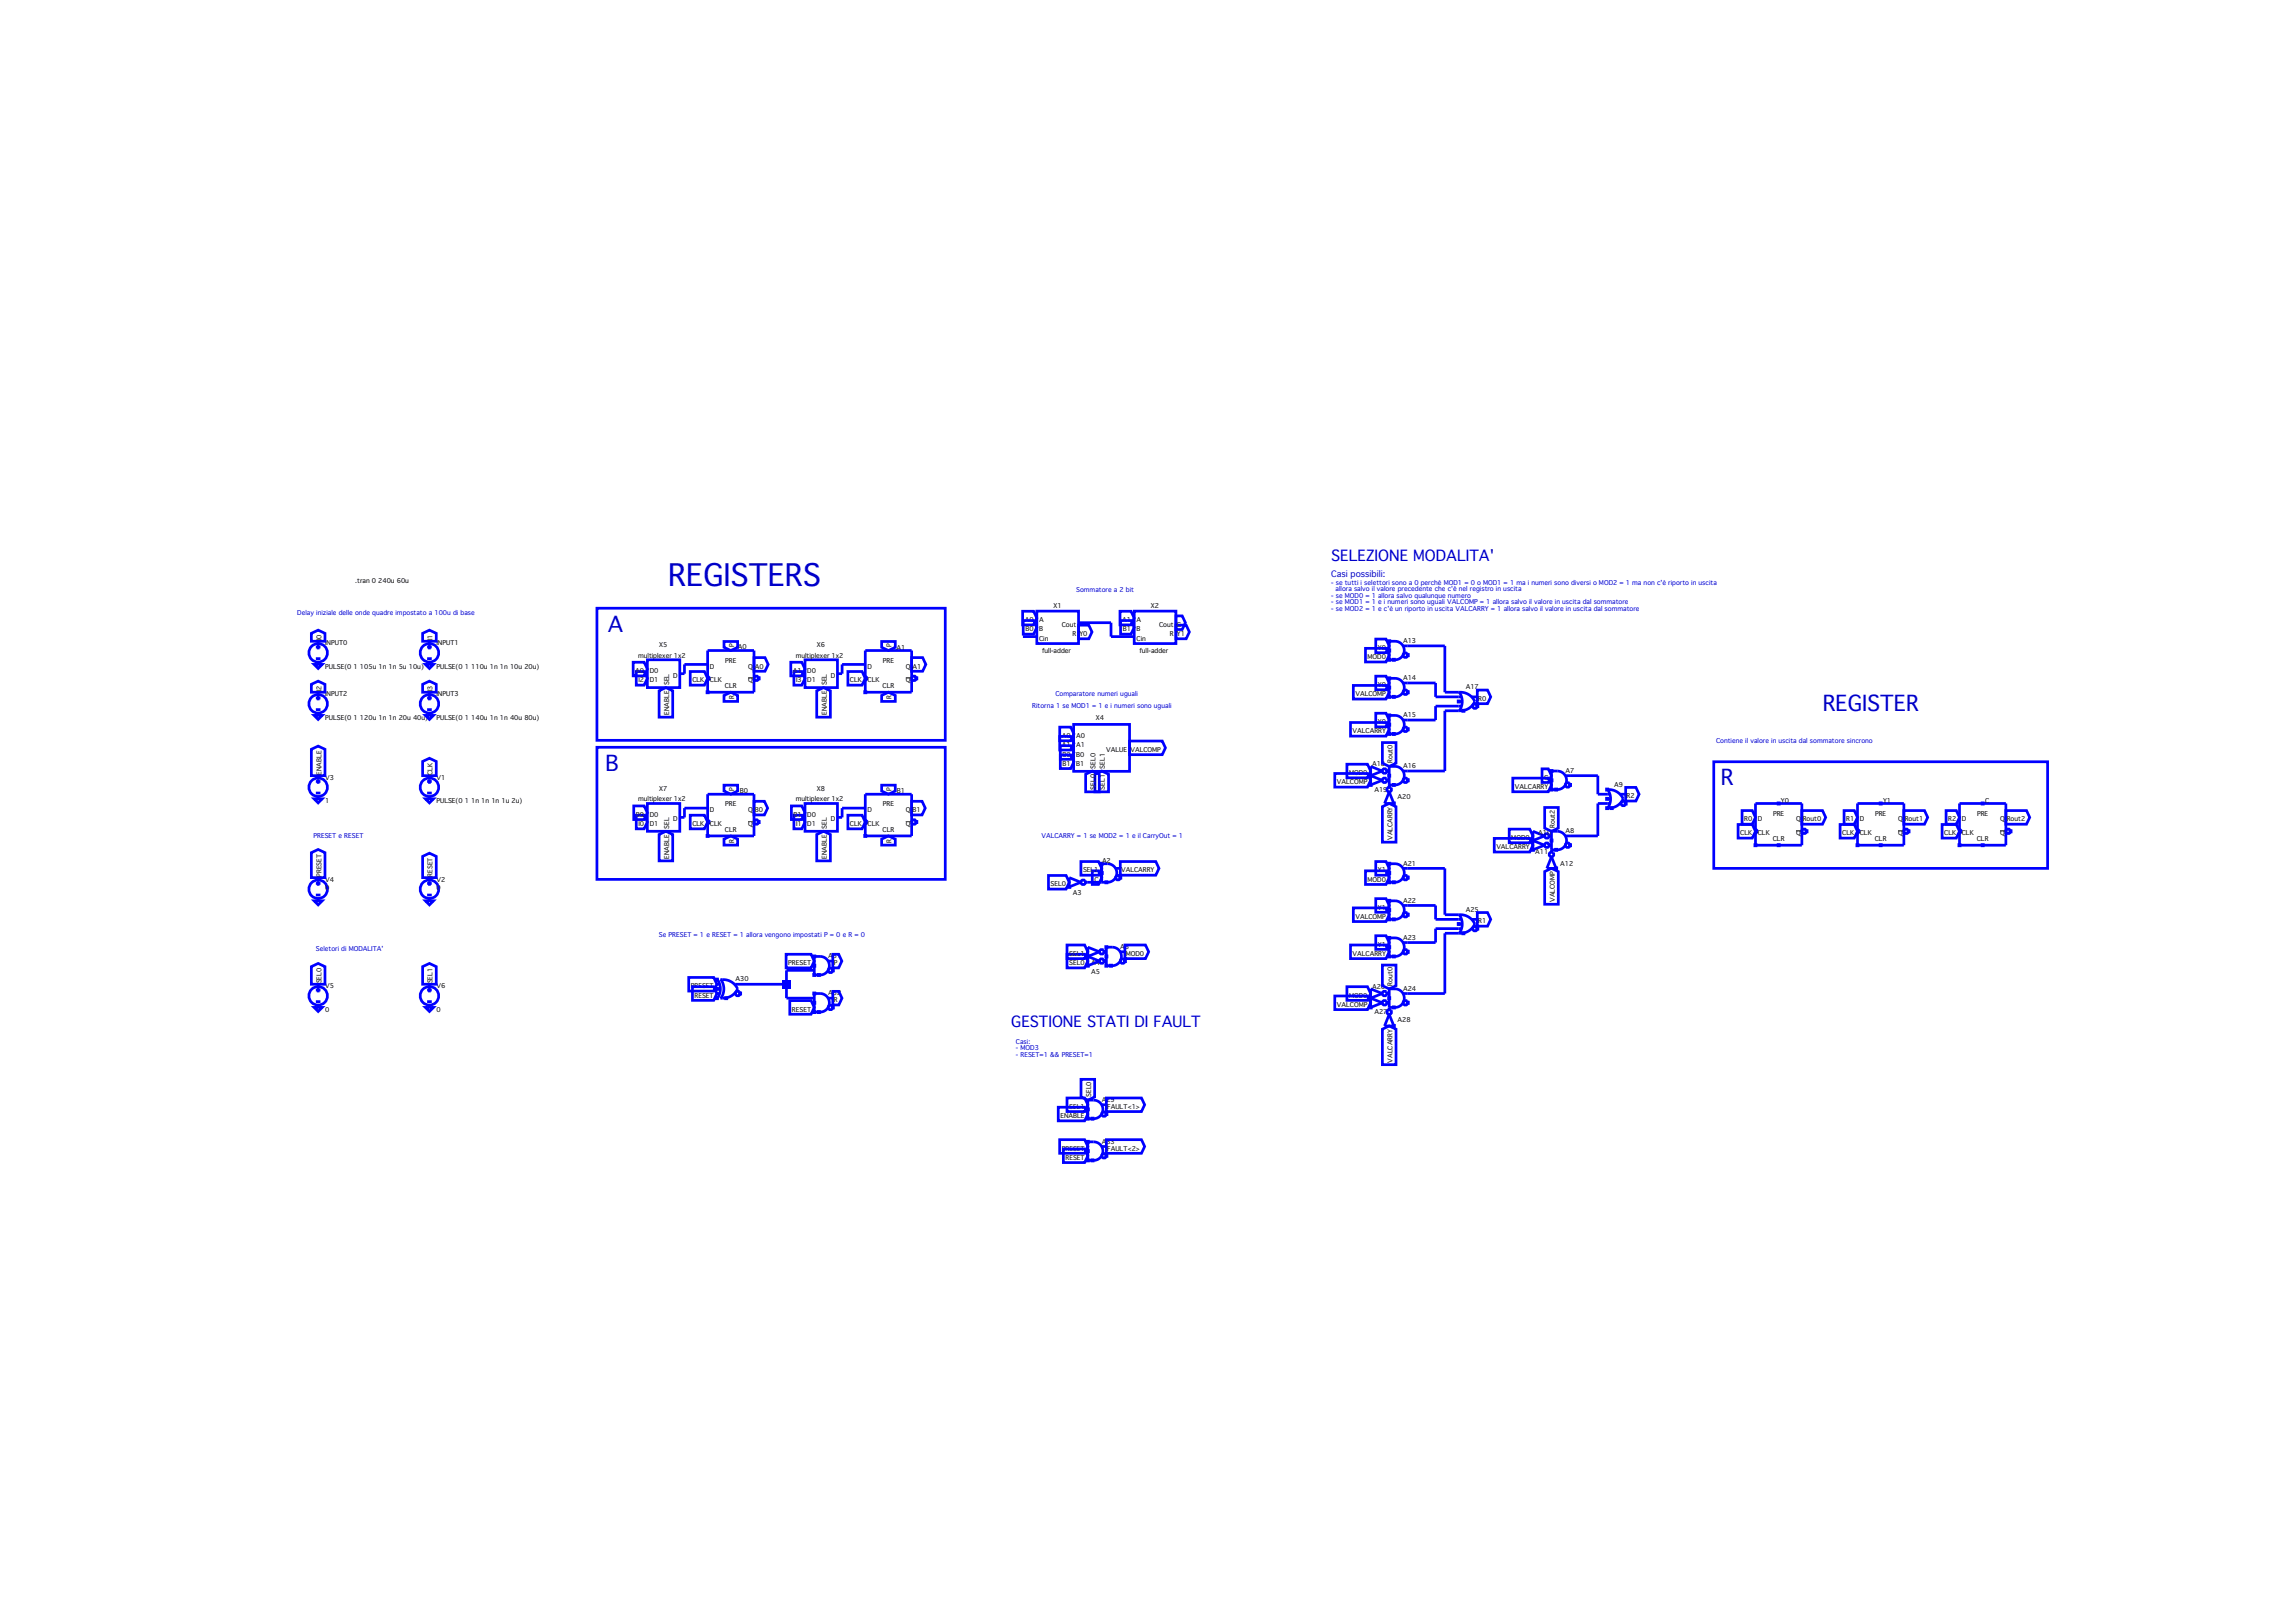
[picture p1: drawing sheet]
<svg xmlns="http://www.w3.org/2000/svg" width="297mm" height="210mm" viewBox="0 0 297 210" stroke-linecap="round" stroke-linejoin="round" font-family="sans-serif">
<defs><g id="words">
<text font-size="3.8" fill="#0000c8" x="86.4" y="75.9">REGISTERS</text>
<g font-size="2.7" fill="#0000c8">
<text x="78.7" y="81.8">A</text>
<text x="235.8" y="92">REGISTER</text>
<text x="78.4" y="99.8">B</text>
<text x="222.6" y="101.6">R</text>
</g>
<g font-size="1.9" fill="#0000c8">
<text x="172.2" y="72.6">SELEZIONE MODALITA'</text>
<text x="130.8" y="132.9">GESTIONE STATI DI FAULT</text>
</g>
<text font-size="1.1" fill="#0000c8" x="172.2" y="74.7">Casi possibili:</text>
<g font-size=".8">
<text x="46" y="75.4">.tran 0 240u 60u</text>
<text x="41.6" y="82.9" transform="rotate(-90 41.6 82.9)">I0</text>
<text x="42.1" y="83.5">INPUT0</text>
<text x="56" y="82.9" transform="rotate(-90 56 82.9)">I1</text>
<text x="56.5" y="83.5">INPUT1</text>
<text x="85.3" y="83.8">X5</text>
<text x="95" y="83.8" transform="rotate(-90 95 83.8)">P</text>
<text x="105.7" y="83.8">X6</text>
<text x="115.4" y="83.8" transform="rotate(-90 115.4 83.8)">P</text>
<text x="132.6" y="80.5">A0</text>
<text x="132.7" y="81.7">B0</text>
<text x="134.4" y="80.5">A</text>
<text x="134.4" y="81.7">B</text>
<text x="134.4" y="82.9">Cin</text>
<text x="136.3" y="78.7">X1</text>
<text x="137.4" y="81.1">Cout</text>
<text x="138.7" y="82.3">R</text>
<text x="139.6" y="82.3">Y0</text>
<text x="145.2" y="80.5">A1</text>
<text x="145.2" y="81.7">B1</text>
<text x="147" y="80.5">A</text>
<text x="147" y="81.7">B</text>
<text x="147" y="82.9">Cin</text>
<text x="148.9" y="78.7">X2</text>
<text x="149.9" y="81.1">Cout</text>
<text x="151.3" y="82.3">R</text>
<text x="152.2" y="82.3">Y1</text>
<text x="152.2" y="81.1">C</text>
<text x="181.5" y="83.2">A13</text>
<text x="41.6" y="89.5" transform="rotate(-90 41.6 89.5)">I2</text>
<text x="42.1" y="86.5">PULSE(0 1 105u 1n 1n 5u 10u)</text>
<text x="56" y="89.5" transform="rotate(-90 56 89.5)">I3</text>
<text x="56.5" y="86.5">PULSE(0 1 110u 1n 1n 10u 20u)</text>
<text x="82.2" y="87.1">A0</text>
<text x="82.6" y="85.1">multiplexer 1x2</text>
<text x="82.6" y="88.3">I2</text>
<text x="84.1" y="87.1">D0</text>
<text x="84.1" y="88.3">D1</text>
<text x="86.6" y="88.7" transform="rotate(-90 86.6 88.7)">SEL</text>
<text x="87.1" y="87.7">D</text>
<text x="89.6" y="88.3">CLK</text>
<text x="91.8" y="86.5">D</text>
<text x="91.8" y="88.3">CLK</text>
<text x="93.8" y="89.1">CLR</text>
<text x="93.8" y="85.7">PRE</text>
<text x="95.4" y="84">A0</text>
<text x="96.8" y="88.3">Q</text>
<text x="96.8" y="86.5">Q</text>
<text x="97.7" y="86.5">A0</text>
<text x="102.6" y="87.1">A1</text>
<text x="102.9" y="85.1">multiplexer 1x2</text>
<text x="103" y="88.3">I3</text>
<text x="104.4" y="87.1">D0</text>
<text x="104.4" y="88.3">D1</text>
<text x="107" y="88.7" transform="rotate(-90 107 88.7)">SEL</text>
<text x="107.5" y="87.7">D</text>
<text x="110" y="88.3">CLK</text>
<text x="112.2" y="86.5">D</text>
<text x="112.2" y="88.3">CLK</text>
<text x="114.2" y="89.1">CLR</text>
<text x="114.2" y="85.7">PRE</text>
<text x="116" y="84.1">A1</text>
<text x="117.2" y="88.3">Q</text>
<text x="117.2" y="86.5">Q</text>
<text x="118.1" y="86.5">A1</text>
<text x="134.8" y="84.5">full-adder</text>
<text x="147.4" y="84.5">full-adder</text>
<text x="176.9" y="85.3">MOD0</text>
<text x="178.3" y="84.1">Y0</text>
<text x="178.3" y="88.9">Y0</text>
<text x="181.5" y="88">A14</text>
<text x="189.6" y="89.2">A17</text>
<text x="42.1" y="90.1">INPUT2</text>
<text x="42.1" y="93.1">PULSE(0 1 120u 1n 1n 20u 40u)</text>
<text x="56.5" y="90.1">INPUT3</text>
<text x="56.5" y="93.1">PULSE(0 1 140u 1n 1n 40u 80u)</text>
<text x="86.6" y="92.5" transform="rotate(-90 86.6 92.5)">ENABLE</text>
<text x="95" y="90.5" transform="rotate(-90 95 90.5)">R</text>
<text x="107" y="92.5" transform="rotate(-90 107 92.5)">ENABLE</text>
<text x="115.4" y="90.5" transform="rotate(-90 115.4 90.5)">R</text>
<text x="137.4" y="95.5">A0</text>
<text x="139.2" y="95.5">A0</text>
<text x="141.8" y="93.1">X4</text>
<text x="175" y="94.9">VALCARRY</text>
<text x="175.4" y="90.1">VALCOMP</text>
<text x="178.3" y="93.7">Y0</text>
<text x="181.5" y="92.8">A15</text>
<text x="191.2" y="90.7">R0</text>
<text x="41.6" y="100.3" transform="rotate(-90 41.6 100.3)">ENABLE</text>
<text x="42.1" y="100.9">V3</text>
<text x="56" y="100.3" transform="rotate(-90 56 100.3)">CLK</text>
<text x="56.5" y="100.9">V1</text>
<text x="137.4" y="96.7">A1</text>
<text x="137.4" y="97.9">B0</text>
<text x="137.4" y="99.1">B1</text>
<text x="139.2" y="96.7">A1</text>
<text x="139.2" y="97.9">B0</text>
<text x="139.2" y="99.1">B1</text>
<text x="141.7" y="99.5" transform="rotate(-90 141.7 99.5)">SEL0</text>
<text x="142.9" y="99.5" transform="rotate(-90 142.9 99.5)">SEL1</text>
<text x="143.1" y="97.3">VALUE</text>
<text x="146.2" y="97.3">VALCOMP</text>
<text x="173" y="101.5">VALCOMP</text>
<text x="174.5" y="100.3">MOD0</text>
<text x="177.5" y="99.1">A18</text>
<text x="180.1" y="98.8" transform="rotate(-90 180.1 98.8)">Rout0</text>
<text x="181.5" y="99.4">A16</text>
<text x="199.8" y="100.9">C</text>
<text x="202.5" y="100">A7</text>
<text x="208.8" y="101.8">A9</text>
<text x="42.1" y="103.9">1</text>
<text x="56.5" y="103.9">PULSE(0 1 1n 1n 1n 1u 2u)</text>
<text x="82.3" y="105.7">B0</text>
<text x="82.6" y="103.7">multiplexer 1x2</text>
<text x="82.6" y="106.9">I0</text>
<text x="84.1" y="105.7">D0</text>
<text x="84.1" y="106.9">D1</text>
<text x="85.3" y="102.4">X7</text>
<text x="86.6" y="107.3" transform="rotate(-90 86.6 107.3)">SEL</text>
<text x="87.1" y="106.3">D</text>
<text x="89.6" y="106.9">CLK</text>
<text x="91.8" y="105.1">D</text>
<text x="91.8" y="106.9">CLK</text>
<text x="93.8" y="107.7">CLR</text>
<text x="93.8" y="104.3">PRE</text>
<text x="95" y="102.4" transform="rotate(-90 95 102.4)">P</text>
<text x="95.7" y="102.6">B0</text>
<text x="96.8" y="106.9">Q</text>
<text x="96.8" y="105.1">Q</text>
<text x="97.7" y="105.1">B0</text>
<text x="102.7" y="105.7">B1</text>
<text x="102.9" y="103.7">multiplexer 1x2</text>
<text x="103" y="106.9">I1</text>
<text x="104.4" y="105.7">D0</text>
<text x="104.4" y="106.9">D1</text>
<text x="105.7" y="102.4">X8</text>
<text x="107" y="107.3" transform="rotate(-90 107 107.3)">SEL</text>
<text x="107.5" y="106.3">D</text>
<text x="110" y="106.9">CLK</text>
<text x="112.2" y="105.1">D</text>
<text x="112.2" y="106.9">CLK</text>
<text x="114.2" y="107.7">CLR</text>
<text x="114.2" y="104.3">PRE</text>
<text x="115.4" y="102.4" transform="rotate(-90 115.4 102.4)">P</text>
<text x="116" y="102.6">B1</text>
<text x="117.2" y="106.9">Q</text>
<text x="117.2" y="105.1">Q</text>
<text x="118.1" y="105.1">B1</text>
<text x="141.7" y="102.2" transform="rotate(-90 141.7 102.2)">SEL0</text>
<text x="142.9" y="102.2" transform="rotate(-90 142.9 102.2)">SEL1</text>
<text x="177.8" y="102.4">A19</text>
<text x="180.8" y="103.4">A20</text>
<text x="196" y="102.1">VALCARRY</text>
<text x="201.1" y="107.2" transform="rotate(-90 201.1 107.2)">Rout2</text>
<text x="202.5" y="107.8">A8</text>
<text x="210.4" y="103.3">R2</text>
<text x="225.7" y="106.3">R0</text>
<text x="227.4" y="106.3">D</text>
<text x="229.4" y="105.5">PRE</text>
<text x="230.4" y="103.9">Y0</text>
<text x="232.4" y="106.3">Q</text>
<text x="233.2" y="106.3">Rout0</text>
<text x="238.8" y="106.3">R1</text>
<text x="240.6" y="106.3">D</text>
<text x="242.6" y="105.5">PRE</text>
<text x="243.6" y="103.9">Y1</text>
<text x="245.6" y="106.3">Q</text>
<text x="246.4" y="106.3">Rout1</text>
<text x="252" y="106.3">R2</text>
<text x="253.8" y="106.3">D</text>
<text x="255.8" y="105.5">PRE</text>
<text x="256.8" y="103.9">C</text>
<text x="258.7" y="106.3">Q</text>
<text x="259.6" y="106.3">Rout2</text>
<text x="41.6" y="113.5" transform="rotate(-90 41.6 113.5)">PRESET</text>
<text x="56" y="113.5" transform="rotate(-90 56 113.5)">RESET</text>
<text x="86.6" y="111.1" transform="rotate(-90 86.6 111.1)">ENABLE</text>
<text x="95" y="109.1" transform="rotate(-90 95 109.1)">R</text>
<text x="107" y="111.1" transform="rotate(-90 107 111.1)">ENABLE</text>
<text x="115.4" y="109.1" transform="rotate(-90 115.4 109.1)">R</text>
<text x="140.1" y="112.9">SEL1</text>
<text x="142.6" y="111.7">A2</text>
<text x="145" y="112.9">VALCARRY</text>
<text x="178.3" y="112.9">Y1</text>
<text x="180.1" y="108.7" transform="rotate(-90 180.1 108.7)">VALCARRY</text>
<text x="181.5" y="112">A21</text>
<text x="193.6" y="109.9">VALCARRY</text>
<text x="195.5" y="108.7">MOD0</text>
<text x="198.6" y="110.5">A11</text>
<text x="199" y="108">A10</text>
<text x="201.8" y="112">A12</text>
<text x="225.1" y="108.1">CLK</text>
<text x="227.4" y="108.1">CLK</text>
<text x="229.4" y="108.9">CLR</text>
<text x="232.4" y="108.1">Q</text>
<text x="238.3" y="108.1">CLK</text>
<text x="240.6" y="108.1">CLK</text>
<text x="242.5" y="108.9">CLR</text>
<text x="245.6" y="108.1">Q</text>
<text x="251.5" y="108.1">CLK</text>
<text x="253.8" y="108.1">CLK</text>
<text x="255.7" y="108.9">CLR</text>
<text x="258.7" y="108.1">Q</text>
<text x="42.1" y="115.2">0</text>
<text x="42.1" y="114.1">V4</text>
<text x="56.5" y="115.2">0</text>
<text x="56.5" y="114.1">V2</text>
<text x="135.9" y="114.7">SEL0</text>
<text x="138.8" y="115.9">A3</text>
<text x="141.6" y="114.1">C</text>
<text x="175.4" y="118.9">VALCOMP</text>
<text x="176.9" y="114.1">MOD0</text>
<text x="178.3" y="117.7">Y1</text>
<text x="181.5" y="116.8">A22</text>
<text x="189.6" y="118">A25</text>
<text x="191.2" y="119.5">R1</text>
<text x="201.1" y="116.7" transform="rotate(-90 201.1 116.7)">VALCOMP</text>
<text x="102" y="124.9">PRESET</text>
<text x="107.1" y="124">A31</text>
<text x="107.9" y="124.9">P</text>
<text x="138.3" y="124.9">SEL0</text>
<text x="138.3" y="123.7">SEL1</text>
<text x="141.2" y="124.9">A4</text>
<text x="144.9" y="122.8">A6</text>
<text x="145.6" y="123.7">MOD0</text>
<text x="175" y="123.7">VALCARRY</text>
<text x="178.3" y="122.5">Y1</text>
<text x="181.5" y="121.6">A23</text>
<text x="41.6" y="127.3" transform="rotate(-90 41.6 127.3)">SEL0</text>
<text x="42.1" y="127.9">V5</text>
<text x="42.1" y="130.9">0</text>
<text x="56" y="127.3" transform="rotate(-90 56 127.3)">SEL1</text>
<text x="56.5" y="127.9">V6</text>
<text x="56.5" y="130.9">0</text>
<text x="89.4" y="127.9">PRESET</text>
<text x="89.9" y="129.1">RESET</text>
<text x="95.1" y="127">A30</text>
<text x="102.5" y="130.9">RESET</text>
<text x="107.1" y="128.8">A32</text>
<text x="107.9" y="129.7">R</text>
<text x="141.2" y="126.1">A5</text>
<text x="173" y="130.3">VALCOMP</text>
<text x="174.5" y="129.1">MOD0</text>
<text x="177.5" y="127.9">A26</text>
<text x="177.8" y="131.2">A27</text>
<text x="180.1" y="127.6" transform="rotate(-90 180.1 127.6)">Rout0</text>
<text x="181.5" y="128.2">A24</text>
<text x="180.1" y="137.5" transform="rotate(-90 180.1 137.5)">VALCARRY</text>
<text x="180.8" y="132.2">A28</text>
<text x="138.3" y="143.5">SEL1</text>
<text x="141.1" y="142" transform="rotate(-90 141.1 142)">SEL0</text>
<text x="142.5" y="142.6">A29</text>
<text x="143.2" y="143.5">FAULT&lt;1&gt;</text>
<text x="137.2" y="144.7">ENABLE</text>
<text x="137.4" y="148.9">PRESET</text>
<text x="142.5" y="148">A33</text>
<text x="143.2" y="148.9">FAULT&lt;2&gt;</text>
<text x="137.8" y="150.1">RESET</text>
</g>
<g font-size=".8" fill="#0000c8">
<text x="139.2" y="76.6">Sommatore a 2 bit</text>
<text x="172.2" y="75.7">- se tutti i selettori sono a 0 perchè MOD1 = 0 o MOD1 = 1 ma i numeri sono diversi o MOD2 = 1 ma non c'è riporto in uscita</text>
<text x="172.2" y="77.4">- se MOD0 = 1 allora salvo qualunque numero</text>
<text x="172.8" y="76.5">allora salvo il valore precedente che c'è nel registro in uscita</text>
<text x="38.5" y="79.6">Delay iniziale delle onde quadre impostato a 100u di base</text>
<text x="172.2" y="78.2">- se MOD1 = 1 e i numeri sono uguali VALCOMP = 1 allora salvo il valore in uscita dal sommatore</text>
<text x="172.2" y="79">- se MOD2 = 1 e c'è un riporto in uscita VALCARRY = 1 allora salvo il valore in uscita dal sommatore</text>
<text x="133.5" y="91.6">Ritorna 1 se MOD1 = 1 e i numeri sono uguali</text>
<text x="136.5" y="90.1">Comparatore numeri uguali</text>
<text x="222" y="96.1">Contiene il valore in uscita dal sommatore sincrono</text>
<text x="40.6" y="108.4">PRESET e RESET</text>
<text x="134.7" y="108.4">VALCARRY = 1 se MOD2 = 1 e il CarryOut = 1</text>
<text x="40.9" y="123.1">Seletori di MODALITA'</text>
<text x="85.2" y="121.3">Se PRESET = 1 e RESET = 1 allora vengono impostati P = 0 e R = 0</text>
<text x="131.4" y="135.1">Casi:</text>
<text x="131.4" y="135.9">- MOD3</text>
<text x="131.4" y="136.7">- RESET=1 &amp;&amp; PRESET=1</text>
</g>
</g></defs>
<g fill="none" stroke="#00f" stroke-width=".35">
<path d="M77.2 78.7h45.1v17.1h-45.1zM77.2 96.7h45.1v17.1h-45.1zM91.5 84.2h6v5.4h-6zM91.5 87.5l.3 .3-.3 .3M221.7 98.6h43.2v13.8h-43.2z"/>
<circle cx="97.8" cy="87.8" r=".3"/>
</g>
<path d="M98.1 87.7h.1v.2h-.1z" fill="#fff"/>
<path d="M98.1 87.7h.1v.2h-.1z" fill="none" stroke="#00f" stroke-width=".35"/>
<path d="M96.8 87.7h.6" fill="none" stroke="#000" stroke-width=".13"/>
<path d="M91.5 89.5h.1v.2h-.1z" fill="#fff"/>
<g fill="none" stroke="#00f" stroke-width=".35">
<path d="M91.5 89.5h.1v.2h-.1zM111.9 84.2h6v5.4h-6zM111.9 87.5l.3 .3-.3 .3"/>
<circle cx="118.2" cy="87.8" r=".3"/>
</g>
<path d="M118.5 87.7h.1v.2h-.1z" fill="#fff"/>
<path d="M118.5 87.7h.1v.2h-.1z" fill="none" stroke="#00f" stroke-width=".35"/>
<path d="M117.2 87.7h.6" fill="none" stroke="#000" stroke-width=".13"/>
<path d="M111.9 89.5h.1v.2h-.1z" fill="#fff"/>
<g fill="none" stroke="#00f" stroke-width=".35">
<path d="M111.9 89.5h.1v.2h-.1zM55.3 101.1h.6M55.3 102.6h.6M55.6 100.4v.3M55.6 100.8v.6M55.6 103.1v.3M91.5 102.8h6v5.4h-6zM91.5 106.1l.3 .3-.3 .3"/>
<circle cx="55.6" cy="101.9" r="1.2"/>
<circle cx="97.8" cy="106.4" r=".3"/>
</g>
<path d="M98.1 106.3h.1v.2h-.1z" fill="#fff"/>
<path d="M98.1 106.3h.1v.2h-.1z" fill="none" stroke="#00f" stroke-width=".35"/>
<path d="M96.8 106.3h.6" fill="none" stroke="#000" stroke-width=".13"/>
<path d="M91.5 108.1h.1v.2h-.1z" fill="#fff"/>
<g fill="none" stroke="#00f" stroke-width=".35">
<path d="M91.5 108.1h.1v.2h-.1zM111.9 102.8h6v5.4h-6zM111.9 106.1l.3 .3-.3 .3"/>
<circle cx="118.2" cy="106.4" r=".3"/>
</g>
<path d="M118.5 106.3h.1v.2h-.1z" fill="#fff"/>
<path d="M118.5 106.3h.1v.2h-.1z" fill="none" stroke="#00f" stroke-width=".35"/>
<path d="M117.2 106.3h.6" fill="none" stroke="#000" stroke-width=".13"/>
<path d="M111.9 108.1h.1v.2h-.1z" fill="#fff"/>
<g fill="none" stroke="#00f" stroke-width=".35">
<path d="M134.1 79.1h5.4v4.2h-5.4zM146.7 79.1h5.4v4.2h-5.4zM111.9 108.1h.1v.2h-.1zM227.1 104h6v5.4h-6zM227.1 107.3l.3 .3-.3 .3"/>
<circle cx="233.4" cy="107.6" r=".3"/>
</g>
<path d="M230 103.9h.2v.2h-.2z" fill="#fff"/>
<path d="M230 103.9h.2v.2h-.2z" fill="none" stroke="#00f" stroke-width=".35"/>
<path d="M230 109.3h.2v.2h-.2z" fill="#fff"/>
<path d="M230 109.3h.2v.2h-.2z" fill="none" stroke="#00f" stroke-width=".35"/>
<path d="M233.6 107.5h.2v.2h-.2z" fill="#fff"/>
<path d="M233.6 107.5h.2v.2h-.2z" fill="none" stroke="#00f" stroke-width=".35"/>
<path d="M232.4 107.5h.6" fill="none" stroke="#000" stroke-width=".13"/>
<path d="M227 109.3h.2v.2h-.2z" fill="#fff"/>
<g fill="none" stroke="#00f" stroke-width=".35">
<path d="M227 109.3h.2v.2h-.2zM240.3 104h6v5.4h-6zM240.3 107.3l.3 .3-.3 .3"/>
<circle cx="246.6" cy="107.6" r=".3"/>
</g>
<path d="M243.2 103.9h.2v.2h-.2z" fill="#fff"/>
<path d="M243.2 103.9h.2v.2h-.2z" fill="none" stroke="#00f" stroke-width=".35"/>
<path d="M243.2 109.3h.2v.2h-.2z" fill="#fff"/>
<path d="M243.2 109.3h.2v.2h-.2z" fill="none" stroke="#00f" stroke-width=".35"/>
<path d="M246.8 107.5h.2v.2h-.2z" fill="#fff"/>
<path d="M246.8 107.5h.2v.2h-.2z" fill="none" stroke="#00f" stroke-width=".35"/>
<path d="M245.6 107.5h.6" fill="none" stroke="#000" stroke-width=".13"/>
<path d="M240.2 109.3h.2v.2h-.2z" fill="#fff"/>
<g fill="none" stroke="#00f" stroke-width=".35">
<path d="M240.2 109.3h.2v.2h-.2zM253.5 104h6v5.4h-6zM253.5 107.3l.3 .3-.3 .3"/>
<circle cx="259.8" cy="107.6" r=".3"/>
</g>
<path d="M256.4 103.9h.2v.2h-.2z" fill="#fff"/>
<path d="M256.4 103.9h.2v.2h-.2z" fill="none" stroke="#00f" stroke-width=".35"/>
<path d="M256.4 109.3h.2v.2h-.2z" fill="#fff"/>
<path d="M256.4 109.3h.2v.2h-.2z" fill="none" stroke="#00f" stroke-width=".35"/>
<path d="M260 107.5h.2v.2h-.2z" fill="#fff"/>
<path d="M260 107.5h.2v.2h-.2z" fill="none" stroke="#00f" stroke-width=".35"/>
<path d="M258.7 107.5h.7" fill="none" stroke="#000" stroke-width=".13"/>
<path d="M253.4 109.3h.2v.2h-.2z" fill="#fff"/>
<g fill="none" stroke="#00f" stroke-width=".35">
<path d="M40.9 83.7h.6M40.9 85.2h.6M40.9 90.3h.6M40.9 91.8h.6M41.2 83v.3M41.2 83.4v.6M41.2 85.7v.3M41.2 89.6v.3M41.2 90v.6M41.2 92.3v.3M55.3 83.7h.6M55.3 85.2h.6"/>
<path d="M55.3 90.3h.6M55.3 91.8h.6M55.6 83v.3M55.6 83.4v.6M55.6 85.7v.3M55.6 89.6v.3M55.6 90v.6M55.6 92.3v.3M83.8 85.4h4.1v3.6h-4.1zM104.1 85.4h4.2v3.6h-4.2zM138.9 93.7h7.2v6.1h-7.2zM40.9 114.3h.6"/>
<path d="M40.9 115.8h.6M40.9 101.1h.6M40.9 102.6h.6M41.2 100.4v.3M41.2 100.8v.6M41.2 103.1v.3M41.2 113.6v.3M41.2 114v.6M41.2 116.3v.3M55.3 114.3h.6M55.3 115.8h.6M55.6 113.6v.3"/>
<path d="M55.6 114v.6M55.6 116.3v.3M83.8 104h4.1v3.6h-4.1zM104.1 104h4.2v3.6h-4.2zM142.5 111.8h.8a1.2 1.2 0 0 1 1.2 1.2 1.2 1.2 0 0 1-1.2 1.2h-.8zM144.3 112.4h.6M253.4 109.3h.2v.2h-.2zM40.9 128.1h.6M40.9 129.6h.6M41.2 127.4v.3M41.2 127.8v.6M41.2 130.1v.3"/>
<path d="M55.3 128.1h.6M55.3 129.6h.6M55.6 127.4v.3M55.6 127.8v.6M55.6 130.1v.3"/>
<circle cx="41.2" cy="91.1" r="1.2"/>
<circle cx="41.2" cy="84.5" r="1.2"/>
<circle cx="55.6" cy="91.1" r="1.2"/>
<circle cx="55.6" cy="84.5" r="1.2"/>
<circle cx="41.2" cy="101.9" r="1.2"/>
<circle cx="41.2" cy="115.1" r="1.2"/>
<circle cx="55.6" cy="115.1" r="1.2"/>
<circle cx="144.6" cy="113.6" r=".3"/>
<circle cx="41.2" cy="128.9" r="1.2"/>
<circle cx="55.6" cy="128.9" r="1.2"/>
</g>
<path d="M142.5 111.7h.1v.2h-.1z" fill="#fff"/>
<path d="M142.5 111.7h.1v.2h-.1z" fill="none" stroke="#00f" stroke-width=".35"/>
<path d="M142.5 112.9h.1v.2h-.1z" fill="#fff"/>
<path d="M142.5 112.9h.1v.2h-.1z" fill="none" stroke="#00f" stroke-width=".35"/>
<path d="M144.9 113.5h.1v.2h-.1z" fill="#fff"/>
<path d="M144.9 113.5h.1v.2h-.1z" fill="none" stroke="#00f" stroke-width=".35"/>
<path d="M143.1 114.1h.1v.2h-.1z" fill="#fff"/>
<g fill="none" stroke="#00f" stroke-width=".35">
<path d="M138.3 113.6l1.5 .6-1.5 .6zM140.4 114.2h.3M143.1 114.1h.1v.2h-.1z"/>
<circle cx="140.1" cy="114.2" r=".3"/>
</g>
<path d="M138.3 114.7h.1v.2h-.1z" fill="#fff"/>
<g fill="none" stroke="#00f" stroke-width=".35">
<path d="M138.3 114.7h.1v.2h-.1zM140.7 122.6l1.5 .6-1.5 .6zM142.8 123.2h.3"/>
<circle cx="142.5" cy="123.2" r=".3"/>
</g>
<path d="M140.7 123.7h.1v.1h-.1z" fill="#fff"/>
<g fill="none" stroke="#00f" stroke-width=".35">
<path d="M140.7 123.7h.1v.1h-.1zM140.7 123.8l1.5 .6-1.5 .6zM142.8 124.4h.3"/>
<circle cx="142.5" cy="124.4" r=".3"/>
</g>
<path d="M140.7 124.9h.1v.1h-.1z" fill="#fff"/>
<g fill="none" stroke="#00f" stroke-width=".35">
<path d="M140.7 124.9h.1v.1h-.1zM143.1 122.6h.8a1.2 1.2 0 0 1 1.2 1.2 1.2 1.2 0 0 1-1.2 1.2h-.8zM144.9 123.2h.6"/>
<circle cx="145.2" cy="124.4" r=".3"/>
</g>
<path d="M143.1 122.5h.1v.1h-.1z" fill="#fff"/>
<path d="M143.1 122.5h.1v.1h-.1z" fill="none" stroke="#00f" stroke-width=".35"/>
<path d="M143.1 123.7h.1v.1h-.1z" fill="#fff"/>
<path d="M143.1 123.7h.1v.1h-.1z" fill="none" stroke="#00f" stroke-width=".35"/>
<path d="M143.1 124.9h.1v.1h-.1z" fill="#fff"/>
<path d="M143.1 124.9h.1v.1h-.1z" fill="none" stroke="#00f" stroke-width=".35"/>
<path d="M145.5 124.3h.1v.1h-.1z" fill="#fff"/>
<path d="M145.5 124.3h.1v.1h-.1z" fill="none" stroke="#00f" stroke-width=".35"/>
<path d="M143.7 124.9h.1v.1h-.1z" fill="#fff"/>
<g fill="none" stroke="#00f" stroke-width=".35">
<path d="M200.7 99.8h.8a1.2 1.2 0 0 1 1.2 1.2 1.2 1.2 0 0 1-1.2 1.2h-.8zM202.5 100.4h.6M143.7 124.9h.1v.1h-.1z"/>
<circle cx="202.8" cy="101.6" r=".3"/>
</g>
<path d="M200.6 99.7h.2v.2h-.2z" fill="#fff"/>
<path d="M200.6 99.7h.2v.2h-.2z" fill="none" stroke="#00f" stroke-width=".35"/>
<path d="M200.6 100.9h.2v.2h-.2z" fill="#fff"/>
<path d="M200.6 100.9h.2v.2h-.2z" fill="none" stroke="#00f" stroke-width=".35"/>
<path d="M200.6 102.1h.2v.2h-.2z" fill="#fff"/>
<path d="M200.6 102.1h.2v.2h-.2z" fill="none" stroke="#00f" stroke-width=".35"/>
<path d="M203 101.5h.2v.2h-.2z" fill="#fff"/>
<path d="M203 101.5h.2v.2h-.2z" fill="none" stroke="#00f" stroke-width=".35"/>
<path d="M201.2 102.1h.2v.2h-.2z" fill="#fff"/>
<g fill="none" stroke="#00f" stroke-width=".35">
<path d="M200.7 107.6h.8a1.2 1.2 0 0 1 1.2 1.2 1.2 1.2 0 0 1-1.2 1.2h-.8zM201.2 102.1h.2v.2h-.2zM202.5 108.2h.6"/>
<circle cx="202.8" cy="109.4" r=".3"/>
</g>
<path d="M200.6 108.7h.2v.2h-.2z" fill="#fff"/>
<path d="M200.6 108.7h.2v.2h-.2z" fill="none" stroke="#00f" stroke-width=".35"/>
<path d="M203 109.3h.2v.2h-.2z" fill="#fff"/>
<path d="M203 109.3h.2v.2h-.2z" fill="none" stroke="#00f" stroke-width=".35"/>
<path d="M201.2 109.9h.2v.2h-.2z" fill="#fff"/>
<g fill="none" stroke="#00f" stroke-width=".35">
<path d="M201.2 109.9h.2v.2h-.2zM207.9 102.2h.7l.6 .2 .5 .5 .3 .5M207.9 102.8h.3M207.9 104h.3M207.9 103.4h.5M208 102.1a2.1 2.1 0 0 1 0 2.5M209.6 102.8h.7M210 103.4l-.4 .5-.4 .4-.6 .2-.7 .1"/>
<circle cx="210" cy="104" r=".3"/>
</g>
<path d="M207.8 102.1h.2v.2h-.2z" fill="#fff"/>
<path d="M207.8 102.1h.2v.2h-.2z" fill="none" stroke="#00f" stroke-width=".35"/>
<path d="M207.8 103.3h.2v.2h-.2z" fill="#fff"/>
<path d="M207.8 103.3h.2v.2h-.2z" fill="none" stroke="#00f" stroke-width=".35"/>
<path d="M207.8 104.5h.2v.2h-.2z" fill="#fff"/>
<path d="M207.8 104.5h.2v.2h-.2z" fill="none" stroke="#00f" stroke-width=".35"/>
<path d="M210.2 103.9h.2v.2h-.2z" fill="#fff"/>
<path d="M210.2 103.9h.2v.2h-.2z" fill="none" stroke="#00f" stroke-width=".35"/>
<path d="M208.4 104.5h.2v.2h-.2z" fill="#fff"/>
<g fill="none" stroke="#00f" stroke-width=".35">
<path d="M198.3 107.6l1.5 .6-1.5 .6zM200.4 108.2h.3M208.4 104.5h.2v.2h-.2z"/>
<circle cx="200.1" cy="108.2" r=".3"/>
</g>
<path d="M198.2 108.7h.2v.2h-.2z" fill="#fff"/>
<g fill="none" stroke="#00f" stroke-width=".35">
<path d="M198.2 108.7h.2v.2h-.2zM198.3 108.8l1.5 .6-1.5 .6zM200.4 109.4h.3"/>
<circle cx="200.1" cy="109.4" r=".3"/>
</g>
<path d="M198.2 109.9h.2v.2h-.2z" fill="#fff"/>
<g fill="none" stroke="#00f" stroke-width=".35">
<path d="M198.2 109.9h.2v.2h-.2zM200.7 110.9l.6 1.5h-1.2zM200.7 110v.3"/>
<circle cx="200.7" cy="110.6" r=".3"/>
</g>
<path d="M201.2 112.3h.2v.2h-.2z" fill="#fff"/>
<g fill="none" stroke="#00f" stroke-width=".35">
<path d="M179.7 83h.8a1.2 1.2 0 0 1 1.2 1.2 1.2 1.2 0 0 1-1.2 1.2h-.8zM181.5 83.6h.6M201.2 112.3h.2v.2h-.2z"/>
<circle cx="181.8" cy="84.8" r=".3"/>
</g>
<path d="M179.7 82.9h.1v.2h-.1z" fill="#fff"/>
<path d="M179.7 82.9h.1v.2h-.1z" fill="none" stroke="#00f" stroke-width=".35"/>
<path d="M179.7 84.1h.1v.2h-.1z" fill="#fff"/>
<path d="M179.7 84.1h.1v.2h-.1z" fill="none" stroke="#00f" stroke-width=".35"/>
<path d="M179.7 85.3h.1v.2h-.1z" fill="#fff"/>
<path d="M179.7 85.3h.1v.2h-.1z" fill="none" stroke="#00f" stroke-width=".35"/>
<path d="M182 84.7h.2v.2h-.2z" fill="#fff"/>
<path d="M182 84.7h.2v.2h-.2z" fill="none" stroke="#00f" stroke-width=".35"/>
<path d="M180.2 85.3h.2v.2h-.2z" fill="#fff"/>
<g fill="none" stroke="#00f" stroke-width=".35">
<path d="M179.7 87.8h.8a1.2 1.2 0 0 1 1.2 1.2 1.2 1.2 0 0 1-1.2 1.2h-.8zM180.2 85.3h.2v.2h-.2zM181.5 88.4h.6"/>
<circle cx="181.8" cy="89.6" r=".3"/>
</g>
<path d="M179.7 87.7h.1v.2h-.1z" fill="#fff"/>
<path d="M179.7 87.7h.1v.2h-.1z" fill="none" stroke="#00f" stroke-width=".35"/>
<path d="M179.7 88.9h.1v.2h-.1z" fill="#fff"/>
<path d="M179.7 88.9h.1v.2h-.1z" fill="none" stroke="#00f" stroke-width=".35"/>
<path d="M179.7 90.1h.1v.2h-.1z" fill="#fff"/>
<path d="M179.7 90.1h.1v.2h-.1z" fill="none" stroke="#00f" stroke-width=".35"/>
<path d="M182 89.5h.2v.2h-.2z" fill="#fff"/>
<path d="M182 89.5h.2v.2h-.2z" fill="none" stroke="#00f" stroke-width=".35"/>
<path d="M180.2 90.1h.2v.2h-.2z" fill="#fff"/>
<g fill="none" stroke="#00f" stroke-width=".35">
<path d="M179.7 92.6h.8a1.2 1.2 0 0 1 1.2 1.2 1.2 1.2 0 0 1-1.2 1.2h-.8zM180.2 90.1h.2v.2h-.2zM181.5 93.2h.6"/>
<circle cx="181.8" cy="94.4" r=".3"/>
</g>
<path d="M179.7 92.5h.1v.2h-.1z" fill="#fff"/>
<path d="M179.7 92.5h.1v.2h-.1z" fill="none" stroke="#00f" stroke-width=".35"/>
<path d="M179.7 93.7h.1v.2h-.1z" fill="#fff"/>
<path d="M179.7 93.7h.1v.2h-.1z" fill="none" stroke="#00f" stroke-width=".35"/>
<path d="M179.7 94.9h.1v.2h-.1z" fill="#fff"/>
<path d="M179.7 94.9h.1v.2h-.1z" fill="none" stroke="#00f" stroke-width=".35"/>
<path d="M182 94.3h.2v.2h-.2z" fill="#fff"/>
<path d="M182 94.3h.2v.2h-.2z" fill="none" stroke="#00f" stroke-width=".35"/>
<path d="M180.2 94.9h.2v.2h-.2z" fill="#fff"/>
<g fill="none" stroke="#00f" stroke-width=".35">
<path d="M179.7 99.2h.8a1.2 1.2 0 0 1 1.2 1.2 1.2 1.2 0 0 1-1.2 1.2h-.8zM180.2 94.9h.2v.2h-.2zM181.5 99.8h.6"/>
<circle cx="181.8" cy="101" r=".3"/>
</g>
<path d="M179.7 100.3h.1v.2h-.1z" fill="#fff"/>
<path d="M179.7 100.3h.1v.2h-.1z" fill="none" stroke="#00f" stroke-width=".35"/>
<path d="M182 100.9h.2v.2h-.2z" fill="#fff"/>
<path d="M182 100.9h.2v.2h-.2z" fill="none" stroke="#00f" stroke-width=".35"/>
<path d="M180.2 101.5h.2v.2h-.2z" fill="#fff"/>
<g fill="none" stroke="#00f" stroke-width=".35">
<path d="M188.7 89.6l.8 .1 .6 .2a1.55 1.55 0 0 1 .7 .9l-.4 .5-.4 .4-.6 .2-.7 .1M188.7 90.2h.3M188.7 91.4h.3M188.7 90.8h.5M188.8 89.5a2.1 2.1 0 0 1 0 2.5M190.4 90.2h.7M180.2 101.5h.2v.2h-.2z"/>
<circle cx="190.8" cy="91.4" r=".3"/>
</g>
<path d="M188.6 90.7h.2v.2h-.2z" fill="#fff"/>
<path d="M188.6 90.7h.2v.2h-.2z" fill="none" stroke="#00f" stroke-width=".35"/>
<path d="M191 91.3h.2v.2h-.2z" fill="#fff"/>
<path d="M191 91.3h.2v.2h-.2z" fill="none" stroke="#00f" stroke-width=".35"/>
<path d="M189.2 91.9h.2v.2h-.2z" fill="#fff"/>
<g fill="none" stroke="#00f" stroke-width=".35">
<path d="M177.3 99.2l1.5 .6-1.5 .6zM179.4 99.8h.3M189.2 91.9h.2v.2h-.2z"/>
<circle cx="179.1" cy="99.8" r=".3"/>
</g>
<path d="M177.3 100.3h.1v.2h-.1z" fill="#fff"/>
<g fill="none" stroke="#00f" stroke-width=".35">
<path d="M177.3 100.3h.1v.2h-.1zM177.3 100.4l1.5 .6-1.5 .6zM179.4 101h.3"/>
<circle cx="179.1" cy="101" r=".3"/>
</g>
<path d="M177.3 101.5h.1v.2h-.1z" fill="#fff"/>
<g fill="none" stroke="#00f" stroke-width=".35">
<path d="M177.3 101.5h.1v.2h-.1zM179.7 102.5l.6 1.5h-1.2zM179.7 101.6v.3"/>
<circle cx="179.7" cy="102.2" r=".3"/>
</g>
<path d="M180.2 103.9h.2v.2h-.2z" fill="#fff"/>
<g fill="none" stroke="#00f" stroke-width=".35">
<path d="M179.7 111.8h.8a1.2 1.2 0 0 1 1.2 1.2 1.2 1.2 0 0 1-1.2 1.2h-.8zM180.2 103.9h.2v.2h-.2zM181.5 112.4h.6"/>
<circle cx="181.8" cy="113.6" r=".3"/>
</g>
<path d="M179.7 111.7h.1v.2h-.1z" fill="#fff"/>
<path d="M179.7 111.7h.1v.2h-.1z" fill="none" stroke="#00f" stroke-width=".35"/>
<path d="M179.7 112.9h.1v.2h-.1z" fill="#fff"/>
<path d="M179.7 112.9h.1v.2h-.1z" fill="none" stroke="#00f" stroke-width=".35"/>
<path d="M179.7 114.1h.1v.2h-.1z" fill="#fff"/>
<path d="M179.7 114.1h.1v.2h-.1z" fill="none" stroke="#00f" stroke-width=".35"/>
<path d="M182 113.5h.2v.2h-.2z" fill="#fff"/>
<path d="M182 113.5h.2v.2h-.2z" fill="none" stroke="#00f" stroke-width=".35"/>
<path d="M180.2 114.1h.2v.2h-.2z" fill="#fff"/>
<g fill="none" stroke="#00f" stroke-width=".35">
<path d="M179.7 116.6h.8a1.2 1.2 0 0 1 1.2 1.2 1.2 1.2 0 0 1-1.2 1.2h-.8zM180.2 114.1h.2v.2h-.2zM181.5 117.2h.6"/>
<circle cx="181.8" cy="118.4" r=".3"/>
</g>
<path d="M179.7 116.5h.1v.2h-.1z" fill="#fff"/>
<path d="M179.7 116.5h.1v.2h-.1z" fill="none" stroke="#00f" stroke-width=".35"/>
<path d="M179.7 117.7h.1v.1h-.1z" fill="#fff"/>
<path d="M179.7 117.7h.1v.2h-.1z" fill="none" stroke="#00f" stroke-width=".35"/>
<path d="M179.7 118.9h.1v.1h-.1z" fill="#fff"/>
<path d="M179.7 118.9h.1v.1h-.1z" fill="none" stroke="#00f" stroke-width=".35"/>
<path d="M182 118.3h.2v.1h-.2z" fill="#fff"/>
<path d="M182 118.3h.2v.1h-.2z" fill="none" stroke="#00f" stroke-width=".35"/>
<path d="M180.2 118.9h.2v.1h-.2z" fill="#fff"/>
<g fill="none" stroke="#00f" stroke-width=".35">
<path d="M180.2 118.9h.2v.1h-.2zM179.7 121.4h.8a1.2 1.2 0 0 1 1.2 1.2 1.2 1.2 0 0 1-1.2 1.2h-.8zM181.5 122h.6"/>
<circle cx="181.8" cy="123.2" r=".3"/>
</g>
<path d="M179.7 121.3h.1v.1h-.1z" fill="#fff"/>
<path d="M179.7 121.3h.1v.1h-.1z" fill="none" stroke="#00f" stroke-width=".35"/>
<path d="M179.7 122.5h.1v.1h-.1z" fill="#fff"/>
<path d="M179.7 122.5h.1v.1h-.1z" fill="none" stroke="#00f" stroke-width=".35"/>
<path d="M179.7 123.7h.1v.1h-.1z" fill="#fff"/>
<path d="M179.7 123.7h.1v.1h-.1z" fill="none" stroke="#00f" stroke-width=".35"/>
<path d="M182 123.1h.2v.1h-.2z" fill="#fff"/>
<path d="M182 123.1h.2v.1h-.2z" fill="none" stroke="#00f" stroke-width=".35"/>
<path d="M180.2 123.7h.2v.1h-.2z" fill="#fff"/>
<g fill="none" stroke="#00f" stroke-width=".35">
<path d="M179.7 128h.8a1.2 1.2 0 0 1 1.2 1.2 1.2 1.2 0 0 1-1.2 1.2h-.8zM180.2 123.7h.2v.1h-.2zM181.5 128.6h.6"/>
<circle cx="181.8" cy="129.8" r=".3"/>
</g>
<path d="M179.7 129.1h.1v.1h-.1z" fill="#fff"/>
<path d="M179.7 129.1h.1v.1h-.1z" fill="none" stroke="#00f" stroke-width=".35"/>
<path d="M182 129.7h.2v.1h-.2z" fill="#fff"/>
<path d="M182 129.7h.2v.1h-.2z" fill="none" stroke="#00f" stroke-width=".35"/>
<path d="M180.2 130.3h.2v.1h-.2z" fill="#fff"/>
<g fill="none" stroke="#00f" stroke-width=".35">
<path d="M188.7 118.4h.8l.6 .3a1.55 1.55 0 0 1 .7 .9l-.4 .5-.4 .4-.6 .2-.7 .1M188.7 119h.3M188.7 119.6h.5M188.8 118.3a2.1 2.1 0 0 1 0 2.5M190.4 119h.7M180.2 130.3h.2v.1h-.2zM188.7 120.2h.3"/>
<circle cx="190.8" cy="120.2" r=".3"/>
</g>
<path d="M188.6 119.5h.2v.1h-.2z" fill="#fff"/>
<path d="M188.6 119.5h.2v.1h-.2z" fill="none" stroke="#00f" stroke-width=".35"/>
<path d="M191 120.1h.2v.1h-.2z" fill="#fff"/>
<path d="M191 120.1h.2v.1h-.2z" fill="none" stroke="#00f" stroke-width=".35"/>
<path d="M189.2 120.7h.2v.1h-.2z" fill="#fff"/>
<g fill="none" stroke="#00f" stroke-width=".35">
<path d="M177.3 128l1.5 .6-1.5 .6zM179.4 128.6h.3M189.2 120.7h.2v.1h-.2z"/>
<circle cx="179.1" cy="128.6" r=".3"/>
</g>
<path d="M177.3 129.1h.1v.1h-.1z" fill="#fff"/>
<g fill="none" stroke="#00f" stroke-width=".35">
<path d="M177.3 129.1h.1v.1h-.1zM177.3 129.2l1.5 .6-1.5 .6zM179.4 129.8h.3"/>
<circle cx="179.1" cy="129.8" r=".3"/>
</g>
<path d="M177.3 130.3h.1v.1h-.1z" fill="#fff"/>
<g fill="none" stroke="#00f" stroke-width=".35">
<path d="M177.3 130.3h.1v.1h-.1zM179.7 131.3l.6 1.5h-1.2zM179.7 130.4v.3"/>
<circle cx="179.7" cy="131" r=".3"/>
</g>
<path d="M180.2 132.7h.2v.1h-.2z" fill="#fff"/>
<g fill="none" stroke="#00f" stroke-width=".35">
<path d="M180.2 132.7h.2v.1h-.2zM140.7 142.4h.8a1.2 1.2 0 0 1 1.2 1.2 1.2 1.2 0 0 1-1.2 1.2h-.8zM142.5 143h.6"/>
<circle cx="142.8" cy="144.2" r=".3"/>
</g>
<path d="M140.7 143.5h.1v.1h-.1z" fill="#fff"/>
<path d="M140.7 143.5h.1v.1h-.1z" fill="none" stroke="#00f" stroke-width=".35"/>
<path d="M140.7 144.7h.1v.1h-.1z" fill="#fff"/>
<path d="M140.7 144.7h.1v.1h-.1z" fill="none" stroke="#00f" stroke-width=".35"/>
<path d="M143.1 144.1h.1v.1h-.1z" fill="#fff"/>
<path d="M143.1 144.1h.1v.1h-.1z" fill="none" stroke="#00f" stroke-width=".35"/>
<path d="M141.3 144.7h.1v.1h-.1z" fill="#fff"/>
<g fill="none" stroke="#00f" stroke-width=".35">
<path d="M92.7 127.4h.3M92.7 128.6h.3M92.7 128h.5M92.8 126.7a2.1 2.1 0 0 1 0 2.5M93.2 126.8h.7l.6 .2 .6 .4 .3 .6M93.2 126.7a2.1 2.1 0 0 1 0 2.5M95 127.4h.1M95.4 128l-.3 .5-.6 .4-.6 .2-.7 .1M141.3 144.7h.1v.1h-.1z"/>
<circle cx="95.4" cy="128.6" r=".3"/>
</g>
<path d="M92.7 126.7h.1v.1h-.1z" fill="#fff"/>
<path d="M92.7 126.7h.1v.1h-.1z" fill="none" stroke="#00f" stroke-width=".35"/>
<path d="M92.7 127.9h.1v.1h-.1z" fill="#fff"/>
<path d="M92.7 127.9h.1v.1h-.1z" fill="none" stroke="#00f" stroke-width=".35"/>
<path d="M92.7 129.1h.1v.1h-.1z" fill="#fff"/>
<path d="M92.7 129.1h.1v.1h-.1z" fill="none" stroke="#00f" stroke-width=".35"/>
<path d="M95.7 128.5h.1v.1h-.1z" fill="#fff"/>
<path d="M95.7 128.5h.1v.1h-.1z" fill="none" stroke="#00f" stroke-width=".35"/>
<path d="M93.9 129.1h.1v.1h-.1z" fill="#fff"/>
<g fill="none" stroke="#00f" stroke-width=".35">
<path d="M93.9 129.1h.1v.1h-.1zM105.3 123.8h.8a1.2 1.2 0 0 1 1.2 1.2 1.2 1.2 0 0 1-1.2 1.2h-.8zM107.1 124.4h.6"/>
<circle cx="107.4" cy="125.6" r=".3"/>
</g>
<path d="M105.3 123.7h.1v.1h-.1z" fill="#fff"/>
<path d="M105.3 123.7h.1v.1h-.1z" fill="none" stroke="#00f" stroke-width=".35"/>
<path d="M105.3 124.9h.1v.1h-.1z" fill="#fff"/>
<path d="M105.3 124.9h.1v.1h-.1z" fill="none" stroke="#00f" stroke-width=".35"/>
<path d="M105.3 126.1h.1v.1h-.1z" fill="#fff"/>
<path d="M105.3 126.1h.1v.1h-.1z" fill="none" stroke="#00f" stroke-width=".35"/>
<path d="M107.7 125.5h.1v.1h-.1z" fill="#fff"/>
<path d="M107.7 125.5h.1v.1h-.1z" fill="none" stroke="#00f" stroke-width=".35"/>
<path d="M105.9 126.1h.1v.1h-.1z" fill="#fff"/>
<g fill="none" stroke="#00f" stroke-width=".35">
<path d="M105.3 128.6h.8a1.2 1.2 0 0 1 1.2 1.2 1.2 1.2 0 0 1-1.2 1.2h-.8zM105.9 126.1h.1v.1h-.1zM107.1 129.2h.6"/>
<circle cx="107.4" cy="130.4" r=".3"/>
</g>
<path d="M105.3 128.5h.1v.1h-.1z" fill="#fff"/>
<path d="M105.3 128.5h.1v.1h-.1z" fill="none" stroke="#00f" stroke-width=".35"/>
<path d="M105.3 129.7h.1v.1h-.1z" fill="#fff"/>
<path d="M105.3 129.7h.1v.1h-.1z" fill="none" stroke="#00f" stroke-width=".35"/>
<path d="M105.3 130.9h.1v.1h-.1z" fill="#fff"/>
<path d="M105.3 130.9h.1v.1h-.1z" fill="none" stroke="#00f" stroke-width=".35"/>
<path d="M107.7 130.3h.1v.1h-.1z" fill="#fff"/>
<path d="M107.7 130.3h.1v.1h-.1z" fill="none" stroke="#00f" stroke-width=".35"/>
<path d="M105.9 130.9h.1v.1h-.1z" fill="#fff"/>
<g fill="none" stroke="#00f" stroke-width=".35">
<path d="M105.9 130.9h.1v.1h-.1zM140.7 147.8h.8a1.2 1.2 0 0 1 1.2 1.2 1.2 1.2 0 0 1-1.2 1.2h-.8zM142.5 148.4h.6"/>
<circle cx="142.8" cy="149.6" r=".3"/>
</g>
<path d="M140.7 147.7h.1v.1h-.1z" fill="#fff"/>
<path d="M140.7 147.7h.1v.1h-.1z" fill="none" stroke="#00f" stroke-width=".35"/>
<path d="M140.7 148.9h.1v.1h-.1z" fill="#fff"/>
<path d="M140.7 148.9h.1v.1h-.1z" fill="none" stroke="#00f" stroke-width=".35"/>
<path d="M140.7 150.1h.1v.1h-.1z" fill="#fff"/>
<path d="M140.7 150.1h.1v.1h-.1z" fill="none" stroke="#00f" stroke-width=".35"/>
<path d="M143.1 149.5h.1v.1h-.1z" fill="#fff"/>
<path d="M143.1 149.5h.1v.1h-.1z" fill="none" stroke="#00f" stroke-width=".35"/>
<path d="M141.3 150.1h.1v.1h-.1z" fill="#fff"/>
<g fill="none" stroke="#00f" stroke-width=".35">
<path d="M132.3 79.1h1.4l.4 .9-.4 .9h-1.4zM144.9 79.1h1.4l.4 .9-.4 .9h-1.4zM152.1 79.7h.8l.5 .9-.5 .9h-.8zM40.3 97l.9-.4 .8 .4v3.4h-1.7zM40.3 82l.9-.5 .8 .5v1h-1.7zM40.3 88.6l.9-.5 .8 .5v1h-1.7zM40.6 86h1.1l-.5 .5zM40.6 92.6h1.1l-.5 .5zM54.7 98.5l.9-.4 .8 .4v1.9h-1.7zM54.7 82l.9-.5 .8 .5v1h-1.7zM54.7 88.6l.9-.5 .8 .5v1h-1.7zM55 86h1.1l-.5 .5z"/>
<path d="M55 92.6h1.1l-.5 .5zM81.9 85.7h1.4l.5 .9-.5 .9h-1.4zM82.3 86.9h1l.5 .9-.5 .9h-1zM85.3 89.4l.8-.4 .9 .4v3.4h-1.7zM89.3 86.9h1.8l.4 .9-.4 .9h-1.8zM91.5 86h-3v1.2h-.6M93.7 83h1.7v.8l-.9 .4-.8-.4zM93.7 90l.8-.4 .9 .4v.8h-1.7zM97.5 85.1h1.5l.4 .9-.4 .9h-1.5zM102.3 85.7h1.4l.4 .9-.4 .9h-1.4zM102.7 86.9h1l.4 .9-.4 .9h-1zM105.7 89.4l.8-.4 .9 .4v3.4h-1.7z"/>
<path d="M109.7 86.9h1.8l.4 .9-.4 .9h-1.8zM111.9 86h-3v1.2h-.6M114.1 90l.8-.4 .9 .4v.8h-1.7zM114.1 83h1.7v.8l-.9 .4-.8-.4zM117.9 85.1h1.5l.4 .9-.4 .9h-1.5zM132.3 82.4h1.8M132.4 80.3h1.3l.4 .9-.4 .9h-1.3zM137.1 94.1h1.4l.4 .9-.4 .9h-1.4zM137.1 95.3h1.4l.4 .9-.4 .9h-1.4zM137.2 96.5h1.3l.4 .9-.4 .9h-1.3zM137.2 97.7h1.3l.4 .9-.4 .9h-1.3zM139.5 80.9h1.4l.4 .9-.4 .9h-1.4z"/>
<path d="M139.5 80.6h4.2v1.8h3M145 80.3h1.3l.4 .9-.4 .9h-1.3zM146.1 95.9h4.3l.4 .9-.4 .9h-4.3zM152.1 80.9h1.4l.4 .9-.4 .9h-1.4zM174.3 98.9h2.6l.4 .9-.4 .9h-2.6zM174.7 93.5h4.6l.4 .9-.4 .9h-4.6zM175.1 88.7h4.2l.4 .9-.4 .9h-4.2zM176.7 83.9h2.6l.4 .9-.4 .9h-2.6zM178 82.7h1.3l.4 .9-.4 .9h-1.3zM178 87.5h1.3l.4 .9-.4 .9h-1.3zM178 92.3h1.3l.4 .9-.4 .9h-1.3zM178.8 96.1h1.8v2.7l-.9 .4-.9-.4z"/>
<path d="M182.1 83.6h4.8v6h1.8M182.1 88.4h3.6v1.8h3M188.7 92h-1.8v7.8h-4.8M188.7 91.4h-3v1.8h-3.6M191.1 89.3h1.3l.5 .9-.5 .9h-1.3zM199.5 99.5h.8l.4 .9-.4 .9h-.8zM40.3 110.3l.9-.4 .8 .4v3.3h-1.7zM40.6 103.4h1.1l-.5 .5zM40.6 116.6h1.1l-.5 .5zM54.7 110.8l.9-.4 .8 .4v2.8h-1.7zM55 103.4h1.1l-.5 .5zM55 116.6h1.1l-.5 .5z"/>
<path d="M82 104.3h1.3l.5 .9-.5 .9h-1.3zM82.3 105.5h1l.5 .9-.5 .9h-1zM85.3 108l.8-.4 .9 .4v3.4h-1.7zM89.3 105.5h1.8l.4 .9-.4 .9h-1.8zM91.5 104.6h-3v1.2h-.6M93.7 108.6l.8-.4 .9 .4v.8h-1.7zM93.7 101.6h1.7v.8l-.9 .4-.8-.4zM97.5 103.7h1.4l.4 .9-.4 .9h-1.4zM102.4 104.3h1.3l.4 .9-.4 .9h-1.3zM102.7 105.5h1l.4 .9-.4 .9h-1zM105.7 108l.8-.4 .9 .4v3.4h-1.7zM109.7 105.5h1.8l.4 .9-.4 .9h-1.8z"/>
<path d="M111.9 104.6h-3v1.2h-.6M114.1 108.6l.8-.4 .9 .4v.8h-1.7zM114.1 101.6h1.7v.8l-.9 .4-.8-.4zM117.9 103.7h1.4l.4 .9-.4 .9h-1.4zM135.6 113.3h2.3l.4 .9-.4 .9h-2.3zM139.8 111.5h2.3l.4 .9-.4 .9h-2.3zM140.5 100.2l.8-.4 .9 .4v2.3h-1.7zM140.7 114.2h1.8M141.3 112.7h.8l.4 .9-.4 .9h-.8zM141.7 100.2l.8-.4 .9 .4v2.3h-1.7zM144.9 111.5h4.6l.4 .9-.4 .9h-4.6zM172.7 100.1h4.2l.4 .9-.4 .9h-4.2z"/>
<path d="M175.1 117.5h4.2l.4 .9-.4 .9h-4.2zM176.7 112.7h2.6l.4 .9-.4 .9h-2.6zM178 111.5h1.3l.4 .9-.4 .9h-1.3zM178 116.3h1.3l.4 .9-.4 .9h-1.3zM178.8 104.4l.9-.4 .9 .4v4.6h-1.8zM182.1 112.4h4.8v6h1.8M182.1 117.2h3.6v1.8h3M191.1 118.1h1.3l.5 .9-.5 .9h-1.3zM193.3 108.5h4.6l.4 .9-.4 .9h-4.6zM195.2 107.3h2.7l.4 .9-.4 .9h-2.7zM195.7 100.7h4.6l.4 .9-.4 .9h-4.6zM199.8 104.5h1.8v2.7l-.9 .4-.9-.4z"/>
<path d="M199.8 112.8l.9-.4 .9 .4v4.2h-1.8zM203.1 100.4h3.6v2.4h1.2M207.9 104h-1.2v4.2h-3.6M210.3 101.9h1.3l.5 .9-.5 .9h-1.3zM224.9 106.7h1.8l.4 .9-.4 .9h-1.8zM225.4 104.9h1.3l.4 .9-.4 .9h-1.3zM233.1 104.9h2.7l.4 .9-.4 .9h-2.7zM238.1 106.7h1.8l.4 .9-.4 .9h-1.8zM238.6 104.9h1.3l.4 .9-.4 .9h-1.3zM246.3 104.9h2.7l.4 .9-.4 .9h-2.7zM251.3 106.7h1.8l.4 .9-.4 .9h-1.8zM251.8 104.9h1.3l.4 .9-.4 .9h-1.3z"/>
<path d="M259.5 104.9h2.7l.4 .9-.4 .9h-2.7zM40.3 125.1l.9-.4 .8 .4v2.3h-1.7zM40.6 130.4h1.1l-.5 .5zM54.7 125.1l.9-.4 .8 .4v2.3h-1.7zM55 130.4h1.1l-.5 .5zM89.1 126.5h3.2l.4 .9-.4 .9h-3.2zM89.6 127.7h2.7l.4 .9-.4 .9h-2.7zM95.1 127.4h6.6M101.7 123.5h3.2l.4 .9-.4 .9h-3.2zM102.2 129.5h2.7l.4 .9-.4 .9h-2.7zM105.3 125.6h-3.6v3.6h3.6M107.7 123.5h.8l.4 .9-.4 .9h-.8z"/>
<path d="M107.7 128.3h.8l.4 .9-.4 .9h-.8zM138 123.5h2.3l.4 .9-.4 .9h-2.3zM138 122.3h2.3l.4 .9-.4 .9h-2.3zM139.9 139.7h1.7v2.3l-.9 .4-.8-.4zM145.5 122.3h2.7l.4 .9-.4 .9h-2.7zM172.7 128.9h4.2l.4 .9-.4 .9h-4.2zM174.3 127.7h2.6l.4 .9-.4 .9h-2.6zM174.7 122.3h4.6l.4 .9-.4 .9h-4.6zM178 121.1h1.3l.4 .9-.4 .9h-1.3zM178.8 124.9h1.8v2.7l-.9 .4-.9-.4zM178.8 133.2l.9-.4 .9 .4v4.6h-1.8zM188.7 120.8h-1.8v7.8h-4.8"/>
<path d="M188.7 120.2h-3v1.8h-3.6M136.9 143.3h3.4l.4 .9-.4 .9h-3.4zM137.1 147.5h3.2l.4 .9-.4 .8h-3.2zM137.6 148.7h2.7l.4 .9-.4 .8h-2.7zM138 142.1h2.3l.4 .9-.4 .9h-2.3zM141.3 150.1h.1v.1h-.1zM143.1 142.1h4.6l.4 .9-.4 .9h-4.6zM143.1 147.5h4.6l.4 .9-.4 .8h-4.6z"/>
</g>
<path d="M101.2 126.8h1.1v1.1h-1.1z" fill="#00f"/>
<use href="#words"/>
</svg>
